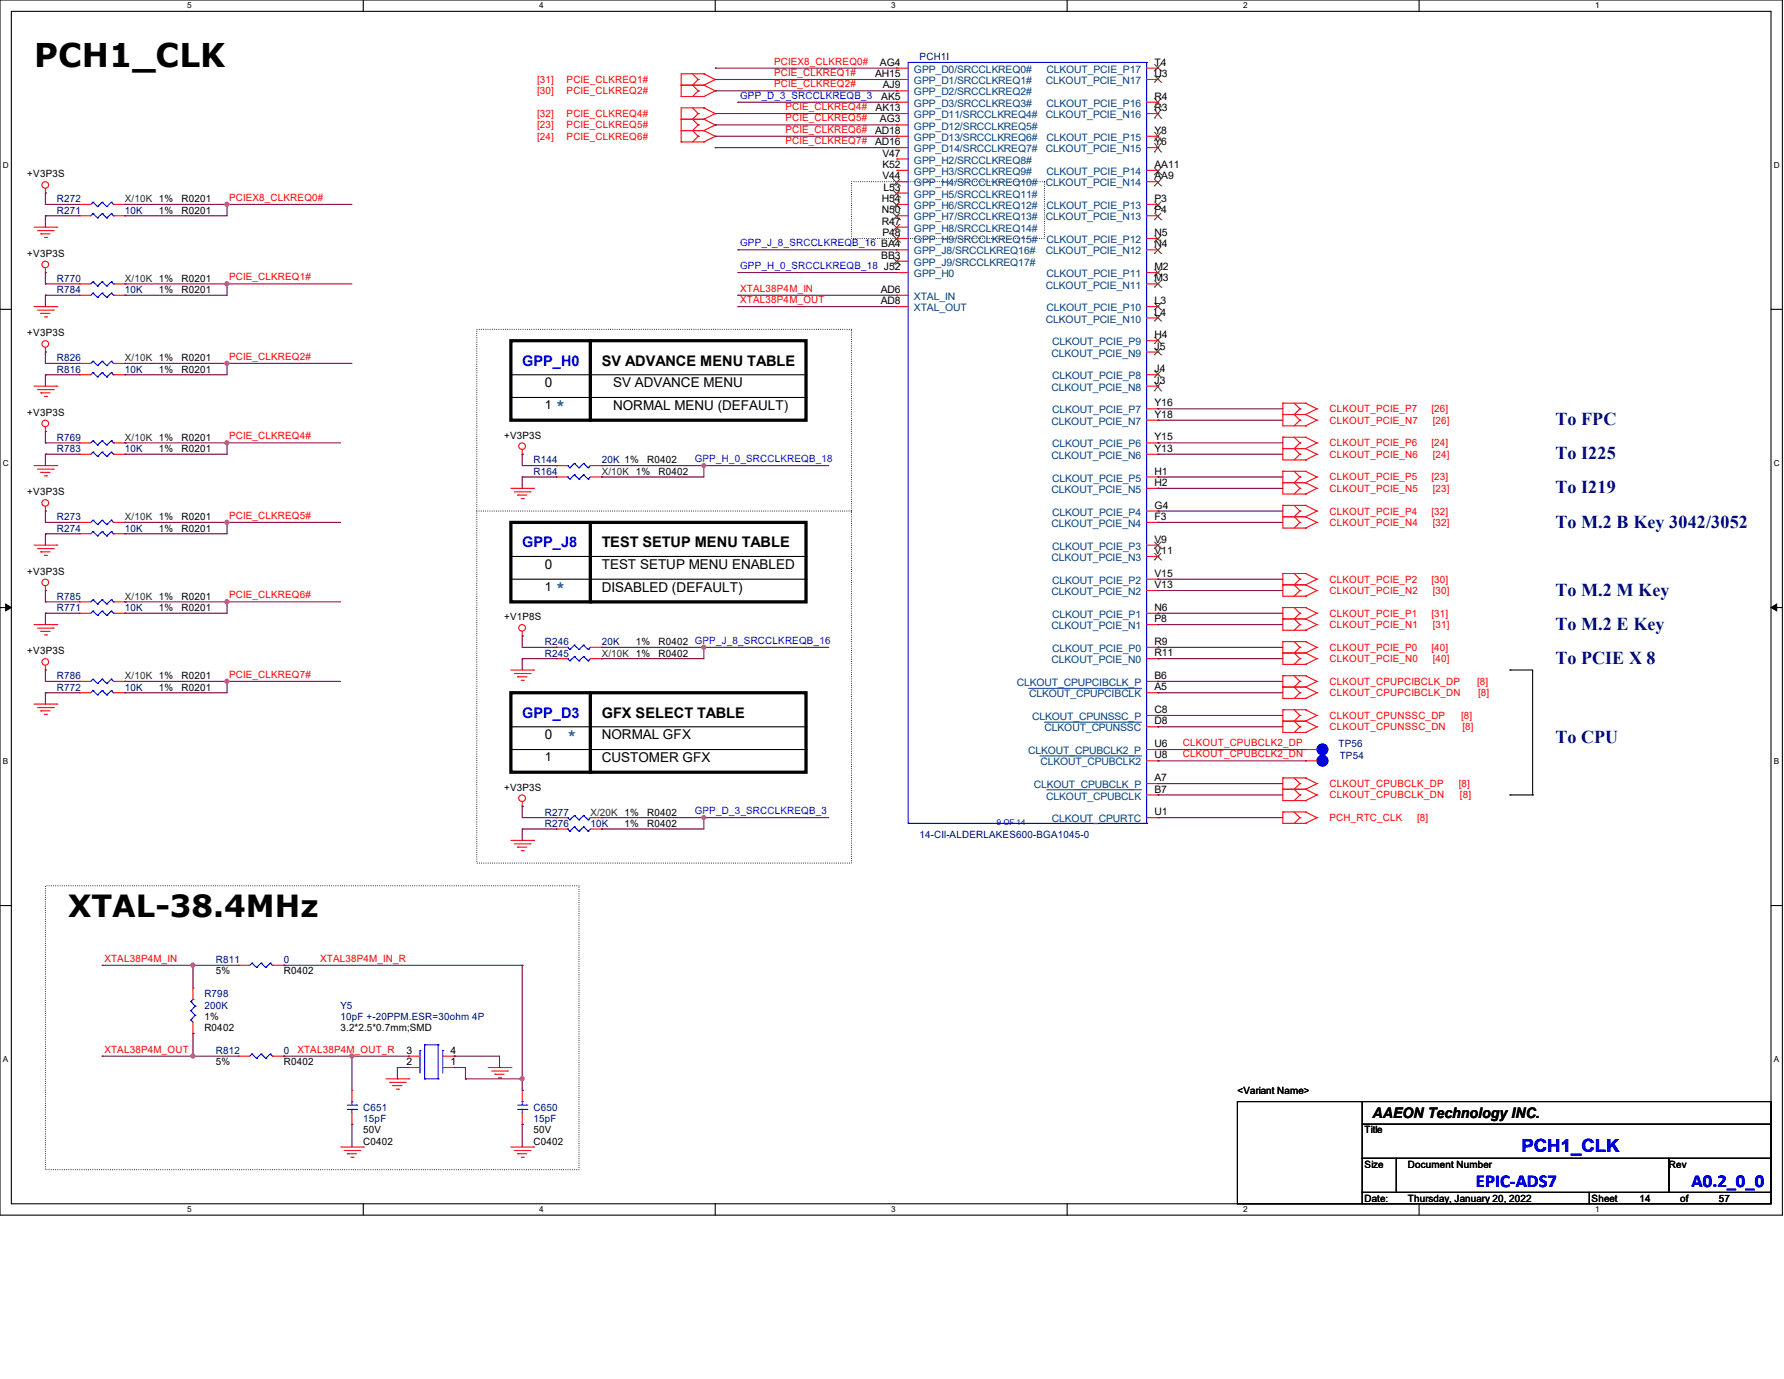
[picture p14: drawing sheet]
<svg xmlns="http://www.w3.org/2000/svg" width="279mm" height="216mm" viewBox="0 0 279 216" stroke-linecap="round" stroke-linejoin="round" font-family="sans-serif">
<defs><g id="words">
<text font-size="5.1" x="5.3" y="10.5">PCH1_CLK</text>
<text font-size="4.8" x="10.7" y="143.5">XTAL-38.4MHz</text>
<g font-size="2.8" fill="#000080">
<text x="243.6" y="71.9">To I225</text>
<text x="243.6" y="66.6">To FPC</text>
<text x="243.6" y="77.3">To I219</text>
<text x="243.6" y="82.6">To M.2 B Key 3042/3052</text>
<text x="243.6" y="93.3">To M.2 M Key</text>
<text x="243.6" y="98.6">To M.2 E Key</text>
<text x="243.6" y="103.9">To PCIE X 8</text>
<text x="243.6" y="116.4">To CPU</text>
</g>
<g font-size="2.8" fill="#00f">
<text x="231.2" y="185.8">EPIC-ADS7</text>
<text x="238.3" y="180.4">PCH1_CLK</text>
<text x="264.9" y="185.8">A0.2_0_0</text>
</g>
<g font-size="2.3" fill="#00f">
<text x="81.8" y="57.2">GPP_H0</text>
<text x="81.8" y="85.7">GPP_J8</text>
<text x="81.8" y="112.4">GPP_D3</text>
</g>
<g font-size="2.3">
<text x="94.2" y="57.2">SV ADVANCE MENU TABLE</text>
<text x="94.2" y="85.7">TEST SETUP MENU TABLE</text>
<text x="94.2" y="112.4">GFX SELECT TABLE</text>
<text x="215" y="175.1">AAEON Technology INC.</text>
</g>
<g font-size="2.3" fill="#0080c0">
<text x="87.1" y="64.1">*</text>
<text x="87.1" y="92.5">*</text>
<text x="88.9" y="115.7">*</text>
</g>
<g font-size="2.1">
<text x="85.4" y="60.6">0</text>
<text x="96" y="60.6">SV ADVANCE MENU</text>
<text x="96" y="64.2">NORMAL MENU (DEFAULT)</text>
<text x="85.4" y="89.1">0</text>
<text x="94.2" y="89.1">TEST SETUP MENU ENABLED</text>
<text x="94.2" y="92.6">DISABLED (DEFAULT)</text>
<text x="85.4" y="115.7">0</text>
<text x="94.2" y="115.7">NORMAL GFX</text>
<text x="94.2" y="119.3">CUSTOMER GFX</text>
</g>
<g font-size="1.9">
<text x="85.3" y="64">1</text>
<text x="85.3" y="92.5">1</text>
<text x="85.3" y="119.1">1</text>
</g>
<g font-size="1.6" fill="#f00">
<text x="121.3" y="11.9">PCIE_CLKREQ1#</text>
<text x="121.3" y="10.1">PCIEX8_CLKREQ0#</text>
<text x="84.1" y="13">[31]</text>
<text x="84.1" y="14.8">[30]</text>
<text x="88.7" y="13">PCIE_CLKREQ1#</text>
<text x="88.7" y="14.8">PCIE_CLKREQ2#</text>
<text x="121.3" y="13.7">PCIE_CLKREQ2#</text>
<text x="123" y="17.2">PCIE_CLKREQ4#</text>
<text x="84.1" y="21.9">[24]</text>
<text x="84.1" y="18.3">[32]</text>
<text x="84.1" y="20.1">[23]</text>
<text x="88.7" y="21.9">PCIE_CLKREQ6#</text>
<text x="88.7" y="18.3">PCIE_CLKREQ4#</text>
<text x="88.7" y="20.1">PCIE_CLKREQ5#</text>
<text x="123" y="20.8">PCIE_CLKREQ6#</text>
<text x="123" y="22.6">PCIE_CLKREQ7#</text>
<text x="123" y="19">PCIE_CLKREQ5#</text>
<text x="35.9" y="31.5">PCIEX8_CLKREQ0#</text>
<text x="35.9" y="43.9">PCIE_CLKREQ1#</text>
<text x="115.9" y="45.7">XTAL38P4M_IN</text>
<text x="115.9" y="47.5">XTAL38P4M_OUT</text>
<text x="35.9" y="56.3">PCIE_CLKREQ2#</text>
<text x="208.2" y="64.6">CLKOUT_PCIE_P7</text>
<text x="224.2" y="64.6">[26]</text>
<text x="35.9" y="68.8">PCIE_CLKREQ4#</text>
<text x="208.2" y="71.7">CLKOUT_PCIE_N6</text>
<text x="208.2" y="69.9">CLKOUT_PCIE_P6</text>
<text x="208.2" y="66.3">CLKOUT_PCIE_N7</text>
<text x="224.2" y="69.9">[24]</text>
<text x="224.4" y="71.7">[24]</text>
<text x="224.4" y="66.3">[26]</text>
<text x="208.2" y="77">CLKOUT_PCIE_N5</text>
<text x="208.2" y="75.2">CLKOUT_PCIE_P5</text>
<text x="224.2" y="75.2">[23]</text>
<text x="224.4" y="77">[23]</text>
<text x="35.9" y="81.2">PCIE_CLKREQ5#</text>
<text x="208.2" y="82.3">CLKOUT_PCIE_N4</text>
<text x="208.2" y="80.6">CLKOUT_PCIE_P4</text>
<text x="224.2" y="80.6">[32]</text>
<text x="224.4" y="82.3">[32]</text>
<text x="35.9" y="93.7">PCIE_CLKREQ6#</text>
<text x="208.2" y="93">CLKOUT_PCIE_N2</text>
<text x="208.2" y="91.2">CLKOUT_PCIE_P2</text>
<text x="224.2" y="91.2">[30]</text>
<text x="224.4" y="93">[30]</text>
<text x="208.2" y="98.3">CLKOUT_PCIE_N1</text>
<text x="208.2" y="96.6">CLKOUT_PCIE_P1</text>
<text x="208.2" y="101.9">CLKOUT_PCIE_P0</text>
<text x="224.2" y="96.6">[31]</text>
<text x="224.2" y="101.9">[40]</text>
<text x="224.4" y="98.3">[31]</text>
<text x="35.9" y="106.1">PCIE_CLKREQ7#</text>
<text x="208.2" y="107.2">CLKOUT_CPUPCIBCLK_DP</text>
<text x="208.2" y="103.7">CLKOUT_PCIE_N0</text>
<text x="224.4" y="103.7">[40]</text>
<text x="231.3" y="107.2">[8]</text>
<text x="208.2" y="109">CLKOUT_CPUPCIBCLK_DN</text>
<text x="208.2" y="112.6">CLKOUT_CPUNSSC_DP</text>
<text x="228.8" y="112.6">[8]</text>
<text x="231.5" y="109">[8]</text>
<text x="185.3" y="118.6">CLKOUT_CPUBCLK2_DN</text>
<text x="185.3" y="116.8">CLKOUT_CPUBCLK2_DP</text>
<text x="208.2" y="114.3">CLKOUT_CPUNSSC_DN</text>
<text x="229" y="114.3">[8]</text>
<text x="208.2" y="125">CLKOUT_CPUBCLK_DN</text>
<text x="208.2" y="123.2">CLKOUT_CPUBCLK_DP</text>
<text x="228.5" y="123.2">[8]</text>
<text x="228.7" y="125">[8]</text>
<text x="208.2" y="128.6">PCH_RTC_CLK</text>
<text x="221.9" y="128.6">[8]</text>
<text x="16.3" y="150.6">XTAL38P4M_IN</text>
<text x="50.1" y="150.6">XTAL38P4M_IN_R</text>
<text x="16.3" y="164.8">XTAL38P4M_OUT</text>
<text x="46.6" y="164.8">XTAL38P4M_OUT_R</text>
</g>
<g font-size="1.6">
<text x="137.8" y="10.3">AG4</text>
<text x="180.8" y="10.3">T4</text>
<text x="137" y="12.1">AH15</text>
<text x="137.1" y="17.4">AK13</text>
<text x="138" y="15.6">AK5</text>
<text x="138.3" y="13.8">AJ9</text>
<text x="180.8" y="17.4">R3</text>
<text x="180.8" y="15.6">R4</text>
<text x="180.8" y="12.1">U3</text>
<text x="137" y="22.7">AD16</text>
<text x="137" y="21">AD18</text>
<text x="137.8" y="19.2">AG3</text>
<text x="180.8" y="22.7">Y6</text>
<text x="180.8" y="21">Y8</text>
<text x="4.3" y="27.8">+V3P3S</text>
<text x="138.2" y="26.3">K52</text>
<text x="138.2" y="28.1">V44</text>
<text x="138.2" y="24.5">V47</text>
<text x="138.4" y="29.8">L53</text>
<text x="180.8" y="26.3">AA11</text>
<text x="180.8" y="28.1">AA9</text>
<text x="24.9" y="33.4">1%</text>
<text x="28.4" y="33.4">R0201</text>
<text x="28.4" y="31.7">R0201</text>
<text x="138.1" y="31.6">H54</text>
<text x="138.1" y="33.4">N50</text>
<text x="138.1" y="35.2">R47</text>
<text x="180.8" y="31.6">P3</text>
<text x="180.8" y="33.4">P4</text>
<text x="4.3" y="40.2">+V3P3S</text>
<text x="138" y="40.5">BB3</text>
<text x="138.2" y="37">P48</text>
<text x="180.8" y="38.7">N4</text>
<text x="180.8" y="37">N5</text>
<text x="24.9" y="45.9">1%</text>
<text x="28.4" y="44.1">R0201</text>
<text x="28.4" y="45.9">R0201</text>
<text x="137.9" y="45.8">AD6</text>
<text x="137.9" y="47.6">AD8</text>
<text x="180.8" y="47.6">L3</text>
<text x="180.8" y="42.3">M2</text>
<text x="180.8" y="44.1">M3</text>
<text x="4.3" y="52.7">+V3P3S</text>
<text x="180.8" y="53">H4</text>
<text x="180.8" y="49.4">L4</text>
<text x="24.9" y="58.3">1%</text>
<text x="28.4" y="58.3">R0201</text>
<text x="28.4" y="56.6">R0201</text>
<text x="180.8" y="58.3">J4</text>
<text x="180.8" y="54.7">J5</text>
<text x="4.3" y="65.1">+V3P3S</text>
<text x="180.8" y="60.1">J3</text>
<text x="180.8" y="63.6">Y16</text>
<text x="180.8" y="65.4">Y18</text>
<text x="24.9" y="70.8">1%</text>
<text x="28.4" y="70.8">R0201</text>
<text x="28.4" y="69">R0201</text>
<text x="79" y="68.7">+V3P3S</text>
<text x="180.8" y="70.7">Y13</text>
<text x="180.8" y="69">Y15</text>
<text x="4.3" y="77.6">+V3P3S</text>
<text x="101.4" y="72.6">R0402</text>
<text x="103.1" y="74.3">R0402</text>
<text x="180.8" y="74.3">H1</text>
<text x="180.8" y="76.1">H2</text>
<text x="24.9" y="83.2">1%</text>
<text x="28.4" y="83.2">R0201</text>
<text x="28.4" y="81.4">R0201</text>
<text x="180.8" y="81.4">F3</text>
<text x="180.8" y="79.6">G4</text>
<text x="180.8" y="86.7">V11</text>
<text x="180.8" y="85">V9</text>
<text x="4.3" y="90">+V3P3S</text>
<text x="24.9" y="95.7">1%</text>
<text x="28.4" y="95.7">R0201</text>
<text x="28.4" y="93.9">R0201</text>
<text x="180.8" y="95.6">N6</text>
<text x="180.8" y="92.1">V13</text>
<text x="180.8" y="90.3">V15</text>
<text x="79" y="97.1">+V1P8S</text>
<text x="99.6" y="101">1%</text>
<text x="103.1" y="101">R0402 GPP_J_8_SRCCLKREQB_16</text>
<text x="180.8" y="97.4">P8</text>
<text x="180.8" y="101">R9</text>
<text x="4.3" y="102.4">+V3P3S</text>
<text x="28.4" y="106.3">R0201</text>
<text x="103.1" y="102.8">R0402</text>
<text x="180.8" y="106.3">B6</text>
<text x="180.8" y="102.7">R11</text>
<text x="24.9" y="108.1">1%</text>
<text x="28.4" y="108.1">R0201</text>
<text x="180.8" y="108.1">A5</text>
<text x="180.8" y="111.6">C8</text>
<text x="180.8" y="113.4">D8</text>
<text x="180.8" y="117">U6</text>
<text x="180.8" y="118.7">U8</text>
<text x="79" y="123.8">+V3P3S</text>
<text x="180.8" y="122.3">A7</text>
<text x="180.8" y="124.1">B7</text>
<text x="97.8" y="129.5">1%</text>
<text x="101.4" y="129.5">R0402</text>
<text x="101.4" y="127.7">R0402</text>
<text x="180.8" y="127.6">U1</text>
<text x="33.8" y="152.6">5%</text>
<text x="44.5" y="152.6">R0402</text>
<text x="32" y="159.7">1%</text>
<text x="32" y="161.5">R0402</text>
<text x="53.3" y="161.5">3.2*2.5*0.7mm;SMD</text>
<text x="33.8" y="166.8">5%</text>
<text x="44.5" y="166.8">R0402</text>
<text x="63.7" y="165">3</text>
<text x="63.7" y="166.8">2</text>
<text x="70.6" y="166.8">1</text>
<text x="70.6" y="165">4</text>
<text x="193.8" y="171.2">&lt;Variant Name&gt;</text>
<text x="56.9" y="177.5">50V</text>
<text x="56.9" y="179.2">C0402</text>
<text x="83.6" y="177.5">50V</text>
<text x="83.6" y="179.2">C0402</text>
<text x="213.7" y="177.5">Title</text>
<text x="213.7" y="182.8">Size</text>
<text x="220.5" y="182.8">Document Number</text>
<text x="261.4" y="182.8">Rev</text>
<text x="213.7" y="188.1">Date:</text>
<text x="220.5" y="188.1">Thursday, January 20, 2022</text>
<text x="249.3" y="188.1">Sheet</text>
<text x="256.8" y="188.1">14</text>
<text x="263.2" y="188.1">of</text>
<text x="269.2" y="188.1">57</text>
</g>
<g font-size="1.6" fill="#004080">
<text x="143.1" y="11.4">GPP_D0/SRCCLKREQ0#</text>
<text x="163.9" y="11.4">CLKOUT_PCIE_P17</text>
<text x="143.1" y="13.2">GPP_D1/SRCCLKREQ1#</text>
<text x="143.1" y="14.9">GPP_D2/SRCCLKREQ2#</text>
<text x="143.1" y="16.7">GPP_D3/SRCCLKREQ3#</text>
<text x="163.8" y="13.2">CLKOUT_PCIE_N17</text>
<text x="163.9" y="16.7">CLKOUT_PCIE_P16</text>
<text x="143.1" y="23.8">GPP_D14/SRCCLKREQ7#</text>
<text x="143.1" y="22.1">GPP_D13/SRCCLKREQ6#</text>
<text x="143.1" y="20.3">GPP_D12/SRCCLKREQ5#</text>
<text x="143.1" y="18.5">GPP_D11/SRCCLKREQ4#</text>
<text x="163.8" y="18.5">CLKOUT_PCIE_N16</text>
<text x="163.8" y="23.8">CLKOUT_PCIE_N15</text>
<text x="163.9" y="22.1">CLKOUT_PCIE_P15</text>
<text x="143.1" y="27.4">GPP_H3/SRCCLKREQ9#</text>
<text x="143.1" y="29.2">GPP_H4/SRCCLKREQ10#</text>
<text x="143.1" y="25.6">GPP_H2/SRCCLKREQ8#</text>
<text x="163.8" y="29.2">CLKOUT_PCIE_N14</text>
<text x="163.9" y="27.4">CLKOUT_PCIE_P14</text>
<text x="143.1" y="32.7">GPP_H6/SRCCLKREQ12#</text>
<text x="143.1" y="30.9">GPP_H5/SRCCLKREQ11#</text>
<text x="143.1" y="34.5">GPP_H7/SRCCLKREQ13#</text>
<text x="163.8" y="34.5">CLKOUT_PCIE_N13</text>
<text x="163.9" y="32.7">CLKOUT_PCIE_P13</text>
<text x="143.1" y="39.8">GPP_J8/SRCCLKREQ16#</text>
<text x="143.1" y="41.6">GPP_J9/SRCCLKREQ17#</text>
<text x="143.1" y="38.1">GPP_H9/SRCCLKREQ15#</text>
<text x="143.1" y="36.3">GPP_H8/SRCCLKREQ14#</text>
<text x="163.8" y="39.8">CLKOUT_PCIE_N12</text>
<text x="163.9" y="38.1">CLKOUT_PCIE_P12</text>
<text x="143.1" y="46.9">XTAL_IN</text>
<text x="143.1" y="43.4">GPP_H0</text>
<text x="163.8" y="45.2">CLKOUT_PCIE_N11</text>
<text x="163.9" y="43.4">CLKOUT_PCIE_P11</text>
<text x="143.1" y="48.7">XTAL_OUT</text>
<text x="163.8" y="50.5">CLKOUT_PCIE_N10</text>
<text x="163.9" y="48.7">CLKOUT_PCIE_P10</text>
<text x="164.7" y="55.8">CLKOUT_PCIE_N9</text>
<text x="164.8" y="54.1">CLKOUT_PCIE_P9</text>
<text x="164.8" y="59.4">CLKOUT_PCIE_P8</text>
<text x="164.7" y="61.2">CLKOUT_PCIE_N8</text>
<text x="164.8" y="64.7">CLKOUT_PCIE_P7</text>
<text x="164.7" y="71.8">CLKOUT_PCIE_N6</text>
<text x="164.7" y="66.5">CLKOUT_PCIE_N7</text>
<text x="164.8" y="70.1">CLKOUT_PCIE_P6</text>
<text x="164.7" y="77.2">CLKOUT_PCIE_N5</text>
<text x="164.8" y="75.4">CLKOUT_PCIE_P5</text>
<text x="164.7" y="82.5">CLKOUT_PCIE_N4</text>
<text x="164.8" y="80.7">CLKOUT_PCIE_P4</text>
<text x="164.7" y="87.8">CLKOUT_PCIE_N3</text>
<text x="164.8" y="86.1">CLKOUT_PCIE_P3</text>
<text x="164.7" y="93.2">CLKOUT_PCIE_N2</text>
<text x="164.8" y="91.4">CLKOUT_PCIE_P2</text>
<text x="164.7" y="98.5">CLKOUT_PCIE_N1</text>
<text x="164.8" y="96.7">CLKOUT_PCIE_P1</text>
<text x="159.2" y="107.4">CLKOUT_CPUPCIBCLK_P</text>
<text x="164.7" y="103.8">CLKOUT_PCIE_N0</text>
<text x="164.8" y="102.1">CLKOUT_PCIE_P0</text>
<text x="161.2" y="109.2">CLKOUT_CPUPCIBCLK</text>
<text x="161.6" y="112.7">CLKOUT_CPUNSSC_P</text>
<text x="161" y="118.1">CLKOUT_CPUBCLK2_P</text>
<text x="163" y="119.8">CLKOUT_CPUBCLK2</text>
<text x="163.6" y="114.5">CLKOUT_CPUNSSC</text>
<text x="161.9" y="123.4">CLKOUT_CPUBCLK_P</text>
<text x="163.8" y="125.2">CLKOUT_CPUBCLK</text>
<text x="164.7" y="128.7">CLKOUT_CPURTC</text>
</g>
<g font-size="1.6" fill="#000080">
<text x="144" y="9.4">PCH1I</text>
<text x="8.9" y="33.4">R271</text>
<text x="8.9" y="31.7">R272</text>
<text x="19.6" y="33.4">10K</text>
<text x="8.9" y="44.1">R770</text>
<text x="8.9" y="45.9">R784</text>
<text x="19.6" y="45.9">10K</text>
<text x="8.9" y="58.3">R816</text>
<text x="8.9" y="56.6">R826</text>
<text x="19.6" y="58.3">10K</text>
<text x="8.9" y="70.8">R783</text>
<text x="8.9" y="69">R769</text>
<text x="19.6" y="70.8">10K</text>
<text x="83.6" y="74.3">R164</text>
<text x="83.6" y="72.6">R144</text>
<text x="94.2" y="72.6">20K 1%</text>
<text x="8.9" y="83.2">R274</text>
<text x="8.9" y="81.4">R273</text>
<text x="19.6" y="83.2">10K</text>
<text x="8.9" y="95.7">R771</text>
<text x="8.9" y="93.9">R785</text>
<text x="19.6" y="95.7">10K</text>
<text x="85.3" y="101">R246</text>
<text x="94.2" y="101">20K</text>
<text x="8.9" y="106.3">R786</text>
<text x="85.3" y="102.8">R245</text>
<text x="8.9" y="108.1">R772</text>
<text x="19.6" y="108.1">10K</text>
<text x="209.6" y="117">TP56</text>
<text x="209.8" y="118.8">TP54</text>
<text x="85.3" y="129.5">R276</text>
<text x="85.3" y="127.7">R277</text>
<text x="92.5" y="129.5">10K</text>
<text x="144" y="131.2">14-CII-ALDERLAKES600-BGA1045-0</text>
<text x="33.8" y="150.8">R811</text>
<text x="44.5" y="150.8">0</text>
<text x="32" y="156.1">R798</text>
<text x="32" y="157.9">200K</text>
<text x="53.3" y="157.9">Y5</text>
<text x="53.3" y="159.7">10pF +-20PPM.ESR=30ohm 4P</text>
<text x="33.8" y="165">R812</text>
<text x="44.5" y="165">0</text>
<text x="56.9" y="173.9">C651</text>
<text x="83.6" y="173.9">C650</text>
<text x="56.9" y="175.7">15pF</text>
<text x="83.6" y="175.7">15pF</text>
</g>
<g font-size="1.6" fill="#00f">
<text x="115.9" y="15.5">GPP_D_3_SRCCLKREQB_3</text>
<text x="115.9" y="38.6">GPP_J_8_SRCCLKREQB_16 BA4</text>
<text x="115.9" y="42.1">GPP_H_0_SRCCLKREQB_18 J52</text>
<text x="108.8" y="72.3">GPP_H_0_SRCCLKREQB_18</text>
<text x="108.8" y="127.5">GPP_D_3_SRCCLKREQB_3</text>
</g>
<g font-size="1.6" fill="#008000">
<text x="19.6" y="31.7">X/10K 1%</text>
<text x="19.6" y="44.1">X/10K 1%</text>
<text x="19.6" y="56.6">X/10K 1%</text>
<text x="19.6" y="69">X/10K 1%</text>
<text x="94.2" y="74.3">X/10K 1%</text>
<text x="19.6" y="81.4">X/10K 1%</text>
<text x="19.6" y="93.9">X/10K 1%</text>
<text x="19.6" y="106.3">X/10K 1%</text>
<text x="94.2" y="102.8">X/10K 1%</text>
<text x="92.5" y="127.7">X/20K 1%</text>
</g>
<g font-size="1.3">
<text x="29.3" y="1.3">5</text>
<text x="84.5" y="1.3">4</text>
<text x="139.6" y="1.3">3</text>
<text x="194.7" y="1.3">2</text>
<text x="249.8" y="1.3">1</text>
<text x=".5" y="26.2">D</text>
<text x="277.8" y="26.2">D</text>
<text x=".5" y="72.9">C</text>
<text x="277.8" y="72.9">C</text>
<text x=".5" y="119.6">B</text>
<text x="277.8" y="119.6">B</text>
<text x=".5" y="166.2">A</text>
<text x="277.8" y="166.2">A</text>
<text x="29.3" y="189.8">5</text>
<text x="84.5" y="189.8">4</text>
<text x="139.6" y="189.8">3</text>
<text x="194.7" y="189.8">2</text>
<text x="249.8" y="189.8">1</text>
</g>
<text font-size="1.3" fill="#00f" x="156.1" y="129.1">9 OF 14</text>
</g></defs>
<path d="M0 0h279.1v190.2h-279.1zM1.8 1.8h275.6v186.7h-275.6z" fill="none" stroke="#000" stroke-width=".17"/>
<g fill="#fff">
<path d="M29.3 .2h.7v1.4h-.7z"/>
<path d="M29.3 188.6h.7v1.4h-.7z"/>
</g>
<path d="M56.9 0v1.8M56.9 188.5v1.7" fill="none" stroke="#000" stroke-width=".17"/>
<g fill="#fff">
<path d="M84.5 .2h.6v1.4h-.6z"/>
<path d="M84.5 188.6h.6v1.4h-.6z"/>
</g>
<path d="M112 0v1.8M112 188.5v1.7" fill="none" stroke="#000" stroke-width=".17"/>
<g fill="#fff">
<path d="M139.6 .2h.7v1.4h-.7z"/>
<path d="M139.6 188.6h.7v1.4h-.7z"/>
</g>
<path d="M167.1 0v1.8M167.1 188.5v1.7" fill="none" stroke="#000" stroke-width=".17"/>
<g fill="#fff">
<path d="M194.7 .2h.7v1.4h-.7z"/>
<path d="M194.7 188.6h.7v1.4h-.7z"/>
</g>
<path d="M222.2 0v1.8M222.2 188.5v1.7" fill="none" stroke="#000" stroke-width=".17"/>
<g fill="#fff">
<path d="M249.8 .2h.7v1.4h-.7z"/>
<path d="M249.8 188.6h.7v1.4h-.7z"/>
<path d="M.5 25.1h.9v1.4h-.9z"/>
<path d="M277.8 25.1h.9v1.4h-.9z"/>
<path d="M.5 71.8h.9v1.4h-.9z"/>
<path d="M277.8 71.8h.9v1.4h-.9z"/>
</g>
<path d="M0 48.4h1.8M277.4 48.4h1.7" fill="none" stroke="#000" stroke-width=".17"/>
<g fill="#fff">
<path d="M.5 118.4h.8v1.4h-.8z"/>
<path d="M277.8 118.4h.8v1.4h-.8z"/>
</g>
<path d="M0 95.1h1.8M277.4 95.1h1.7" fill="none" stroke="#000" stroke-width=".17"/>
<path d="M.9 94.6l.9 .5-.9 .5zM277.4 95.1l.9-.5v1z" fill="#000" stroke="#000" stroke-width=".16"/>
<g fill="#fff">
<path d="M.5 165.1h.8v1.4h-.8z"/>
<path d="M277.8 165.1h.8v1.4h-.8z"/>
</g>
<g fill="none" stroke="#000" stroke-width=".17">
<path d="M80 58.7h46.2M126.2 58.7h.1M80 62.2h46.2M126.2 62.2h.1M80 87.1h46.2M80 90.7h46.2M126.2 87.1h.1M126.2 90.7h.1M80 113.8h46.2M80 117.3h46.2M126.2 113.8h.1M126.2 117.3h.1"/>
<path d="M236.5 104.9h.1M236.5 104.9h3.5v19.6M236.5 124.5h.1M236.5 124.5h3.5M240 124.5h.1M0 141.8h1.8M277.4 141.8h1.7M193.8 172.5h19.6v16h-19.6zM213.4 172.5h64v3.5h-64zM213.4 176h64v5.4h-64zM213.4 181.4h5.3v5.3h-5.3zM213.4 186.7h35.5v1.8h-35.5z"/>
<path d="M218.7 181.4h42.7v5.3h-42.7zM248.9 186.7h28.5v1.8h-28.5zM261.4 181.4h16v5.3h-16z"/>
</g>
<path d="M133.3 28.4h30.3v8.9h-30.3zM74.7 51.6h58.6v83.5h-58.6zM74.7 80h58.6M133.3 80h.1M7.1 138.7h83.6v44.4h-83.6z" fill="none" stroke="#000" stroke-width=".17" stroke-dasharray="0 .3"/>
<path d="M80 53.3h46.2v12.5h-46.2zM92.5 53.3v12.5M80 81.8h46.2v12.4h-46.2zM92.5 81.8v12.4M80 108.5h46.2v12.4h-46.2zM92.5 108.5v12.4" fill="none" stroke="#000" stroke-width=".51"/>
<g fill="#000">
<circle cx="92.5" cy="65.8" r=".25"/>
<circle cx="92.5" cy="94.2" r=".25"/>
<circle cx="92.5" cy="120.9" r=".25"/>
</g>
<g fill="none" stroke="#f00" stroke-width=".17">
<path d="M106.7 18.7h.1M106.7 13.3h.1M106.7 15.1h.1M106.7 18.7h3.5M106.7 13.3h3.5M106.7 15.1h3.5M108.5 16.9l.8 .9M108.5 11.6l.8 .8M109.3 17.8h.1M109.3 12.4h.1M109.3 14.2h.1M109.3 19.6h.1"/>
<path d="M109.3 19.6l-.8 .8 .8 .9M109.3 17.8l-.8 .9 .8 .9M109.3 12.4l-.8 .9 .8 .9M109.3 14.2l-.8 .9M110.2 16.9h.1M110.2 18.7h.1M110.2 11.6h.1M110.2 13.3h.1M110.2 15.1h.1M110.2 11.6h-3.5v3.5M110.2 16.9h-3.5v5.3M110.2 16.9l1.8 .9"/>
<path d="M110.2 11.6l1.8 .8M110.2 13.3l1.8 .9M110.2 18.7l1.8 .9M112 17.8h.1M112 12.4h.1M112 14.2h.1M112 19.6h.1M112 17.8l-1.8 .9M112 12.4l-1.8 .9M112 14.2l-1.8 .9M112 19.6l-1.8 .8M140.5 19.6h.1"/>
<path d="M140.5 10.7h.1M140.5 12.4h.1M140.5 14.2h.1M140.5 17.8h.1M140.5 16h.1M140.5 19.6h1.7M140.5 10.7h1.7M140.5 12.4h1.7M140.5 14.2h1.7M140.5 17.8h1.7M140.5 16h1.7M179.6 10.7h1.8"/>
<path d="M179.6 12.4h1.8M179.6 17.8h1.8M179.6 16h1.8M181.4 17.8h.1M181.4 16h.1M181.4 10.7h.1M181.4 12.4h.1M5.3 35.6h3.6M5.9 36.1h2.4M6.4 36.6h.1M6.4 36.6h1.4M6.9 37.2h.4"/>
<path d="M7.1 30.2h.1M7.1 29.5v.7M7.3 37.2h.1M8.3 36.1h.1M8.9 35.6h.1M12.4 33.8h.1M12.4 32h.1M12.4 32h1.8M12.4 33.8h1.8M17.8 32h1.8M17.8 33.8h1.8M19.6 33.8h.1"/>
<path d="M19.6 32h.1M106.7 22.2h.1M106.7 20.4h.1M106.7 20.4h3.5M106.7 22.2h3.5M109.3 21.3h.1M109.3 21.3l-.8 .9M110.2 20.4h.1M110.2 22.2h.1M110.2 20.4l1.8 .9M112 21.3h.1M112 21.3l-1.8 .9"/>
<path d="M140.5 23.1h.1M140.5 21.3h.1M140.5 39.1h.1M140.5 32h.1M140.5 26.7h.1M140.5 30.2h.1M140.5 33.8h.1M140.5 37.3h.1M140.5 35.6h.1M140.5 28.4h.1M140.5 24.9h.1M140.5 35.6h1.7"/>
<path d="M140.5 26.7h1.7M140.5 28.4h1.7M140.5 23.1h1.7M140.5 21.3h1.7M140.5 39.1h1.7M140.5 32h1.7M140.5 30.2h1.7M140.5 37.3h1.7M140.5 33.8h1.7M140.5 24.9h1.7M179.6 26.7h1.8M179.6 28.4h1.8"/>
<path d="M179.6 23.1h1.8M179.6 21.3h1.8M179.6 39.1h1.8M179.6 32h1.8M179.6 37.3h1.8M179.6 33.8h1.8M181.4 26.7h.1M181.4 28.4h.1M181.4 39.1h.1M181.4 37.3h.1M181.4 32h.1M181.4 33.8h.1"/>
<path d="M181.4 23.1h.1M181.4 21.3h.1M5.3 48h3.6M5.9 48.6h2.4M6.4 49.1h.1M6.4 49.1h1.4M6.9 49.6h.4M7.1 55.1h.1M7.1 42.7h.1M7.1 42v.7M7.1 54.4v.7M7.3 49.6h.1"/>
<path d="M8.3 48.6h.1M8.9 48h.1M12.4 44.4h.1M12.4 58.7h.1M12.4 56.9h.1M12.4 46.2h.1M12.4 46.2h1.8M12.4 58.7h1.8M12.4 44.4h1.8M12.4 56.9h1.8M17.8 46.2h1.8M17.8 58.7h1.8"/>
<path d="M17.8 44.4h1.8M17.8 56.9h1.8M19.6 44.4h.1M19.6 58.7h.1M19.6 56.9h.1M19.6 46.2h.1M140.5 46.2h.1M140.5 48h.1M140.5 40.9h.1M140.5 42.7h.1M140.5 48h1.7M140.5 46.2h1.7"/>
<path d="M140.5 40.9h1.7M140.5 42.7h1.7M179.6 48h1.8M179.6 53.3h1.8M179.6 58.7h1.8M179.6 55.1h1.8M179.6 42.7h1.8M179.6 49.8h1.8M179.6 44.4h1.8M181.4 53.3h.1M181.4 58.7h.1M181.4 55.1h.1"/>
<path d="M181.4 48h.1M181.4 49.8h.1M181.4 42.7h.1M181.4 44.4h.1M5.3 72.9h3.6M5.3 60.5h3.6M5.9 73.4h2.4M5.9 61h2.4M6.4 74h.1M6.4 61.5h.1M6.4 74h1.4M6.4 61.5h1.4"/>
<path d="M6.9 74.5h.4M6.9 62.1h.4M7.1 67.6h.1M7.1 66.8v.8M7.1 79.3v.7M7.3 74.5h.1M7.3 62.1h.1M8.3 73.4h.1M8.3 61h.1M8.9 72.9h.1M8.9 60.5h.1M12.4 71.1h.1"/>
<path d="M12.4 69.3h.1M12.4 71.1h1.8M12.4 69.3h1.8M17.8 71.1h1.8M17.8 69.3h1.8M19.6 71.1h.1M19.6 69.3h.1M80 76.5h3.6M80.6 77h2.4M81.1 77.5h.1M81.1 77.5h1.4M81.6 78.1h.4"/>
<path d="M81.8 71.1h.1M81.8 70.4v.7M82 78.1h.1M83 77h.1M83.6 76.5h.1M87.1 74.7h.1M87.1 72.9h.1M87.1 72.9h1.8M87.1 74.7h1.8M92.5 72.9h1.7M92.5 74.7h1.7M94.2 74.7h.1"/>
<path d="M94.2 72.9h.1M179.6 76.5h1.8M179.6 60.5h1.8M179.6 71.1h1.8M179.6 74.7h1.8M179.6 69.3h1.8M179.6 64h1.8M179.6 65.8h1.8M181.4 74.7h.1M181.4 76.5h.1M181.4 60.5h.1M181.4 71.1h.1"/>
<path d="M181.4 69.3h.1M181.4 64h.1M181.4 65.8h.1M200.9 79.1h.1M200.9 75.6h.1M200.9 73.8h.1M200.9 70.2h.1M200.9 68.5h.1M200.9 63.1h.1M200.9 64.9h.1M200.9 63.1v3.6h3.6M200.9 68.5v3.5h3.6"/>
<path d="M200.9 73.8v3.5h3.6M200.9 79.1v3.6h3.6M200.9 79.1h3.6M200.9 75.6h3.6M200.9 73.8h3.6M200.9 70.2h3.6M200.9 68.5h3.6M200.9 64.9h3.6M200.9 63.1h3.6M202.7 79.1l.9 .9M202.7 73.8l.9 .9M202.7 68.5l.9 .8"/>
<path d="M202.7 63.1l.9 .9M203.6 76.5h.1M203.6 74.7h.1M203.6 71.1h.1M203.6 69.3h.1M203.6 64h.1M203.6 65.8h.1M203.6 74.7l-.9 .9 .9 .9M203.6 76.5l-.9 .8M203.6 69.3l-.9 .9 .9 .9M203.6 71.1l-.9 .9M203.6 64l-.9 .9 .9 .9"/>
<path d="M203.6 65.8l-.9 .9M204.5 79.1h.1M204.5 77.3h.1M204.5 75.6h.1M204.5 73.8h.1M204.5 72h.1M204.5 70.2h.1M204.5 68.5h.1M204.5 64.9h.1M204.5 63.1h.1M204.5 66.7h.1M204.5 79.1l1.7 .9"/>
<path d="M204.5 75.6l1.7 .9M204.5 73.8l1.7 .9M204.5 70.2l1.7 .9M204.5 68.5l1.7 .8M204.5 63.1l1.7 .9M204.5 64.9l1.7 .9M206.2 76.5h.1M206.2 74.7h.1M206.2 71.1h.1M206.2 69.3h.1M206.2 64h.1M206.2 65.8h.1"/>
<path d="M206.2 76.5l-1.7 .8M206.2 74.7l-1.7 .9M206.2 71.1l-1.7 .9M206.2 69.3l-1.7 .9M206.2 64l-1.7 .9M206.2 65.8l-1.7 .9M5.3 97.8h3.6M5.3 85.3h3.6M5.9 98.3h2.4M5.9 85.9h2.4M6.4 98.8h.1M6.4 86.4h.1"/>
<path d="M6.4 98.8h1.4M6.4 86.4h1.4M6.9 99.4h.4M6.9 87h.4M7.1 92.5h.1M7.1 80h.1M7.1 91.7v.8M7.3 99.4h.1M7.3 87h.1M8.3 98.3h.1M8.3 85.9h.1M8.9 97.8h.1"/>
<path d="M8.9 85.3h.1M12.4 83.6h.1M12.4 96h.1M12.4 94.2h.1M12.4 81.8h.1M12.4 83.6h1.8M12.4 81.8h1.8M12.4 96h1.8M12.4 94.2h1.8M17.8 83.6h1.8M17.8 81.8h1.8M17.8 96h1.8"/>
<path d="M17.8 94.2h1.8M19.6 83.6h.1M19.6 96h.1M19.6 94.2h.1M19.6 81.8h.1M81.8 99.6h.1M81.8 98.8v.8M179.6 97.8h1.8M179.6 85.3h1.8M179.6 81.8h1.8M179.6 80h1.8M179.6 96h1.8"/>
<path d="M179.6 87.1h1.8M179.6 92.5h1.8M179.6 90.7h1.8M181.4 81.8h.1M181.4 80h.1M181.4 96h.1M181.4 97.8h.1M181.4 87.1h.1M181.4 92.5h.1M181.4 90.7h.1M181.4 85.3h.1M200.9 96.9h.1"/>
<path d="M200.9 95.1h.1M200.9 91.6h.1M200.9 89.8h.1M200.9 80.9h.1M200.9 89.8v3.5h3.6M200.9 95.1v3.6h3.6M200.9 96.9h3.6M200.9 95.1h3.6M200.9 91.6h3.6M200.9 89.8h3.6M200.9 80.9h3.6M202.7 95.1l.9 .9"/>
<path d="M202.7 89.8l.9 .9M203.6 97.8h.1M203.6 96h.1M203.6 92.5h.1M203.6 90.7h.1M203.6 81.8h.1M203.6 80h.1M203.6 96l-.9 .9 .9 .9M203.6 97.8l-.9 .9M203.6 90.7l-.9 .9 .9 .9M203.6 92.5l-.9 .8M203.6 80l-.9 .9 .9 .9"/>
<path d="M203.6 81.8l-.9 .9M204.5 98.7h.1M204.5 96.9h.1M204.5 95.1h.1M204.5 93.3h.1M204.5 91.6h.1M204.5 89.8h.1M204.5 82.7h.1M204.5 80.9h.1M204.5 96.9l1.7 .9M204.5 95.1l1.7 .9M204.5 91.6l1.7 .9"/>
<path d="M204.5 89.8l1.7 .9M204.5 80.9l1.7 .9M206.2 97.8h.1M206.2 96h.1M206.2 92.5h.1M206.2 90.7h.1M206.2 81.8h.1M206.2 80h.1M206.2 97.8l-1.7 .9M206.2 96l-1.7 .9M206.2 92.5l-1.7 .8M206.2 90.7l-1.7 .9"/>
<path d="M206.2 81.8l-1.7 .9M206.2 80l-1.7 .9M5.3 110.2h3.6M5.9 110.8h2.4M6.4 111.3h.1M6.4 111.3h1.4M6.9 111.8h.4M7.1 104.9h.1M7.1 104.2v.7M7.3 111.8h.1M8.3 110.8h.1M8.9 110.2h.1"/>
<path d="M12.4 108.5h.1M12.4 106.7h.1M12.4 108.5h1.8M12.4 106.7h1.8M17.8 108.5h1.8M17.8 106.7h1.8M19.6 108.5h.1M19.6 106.7h.1M80 104.9h3.6M80.6 105.5h2.4M81.1 106h.1M81.1 106h1.4"/>
<path d="M81.6 106.5h.4M82 106.5h.1M83 105.5h.1M83.6 104.9h.1M87.1 101.3h.1M87.1 103.1h.1M87.1 101.3h1.8M87.1 103.1h1.8M92.5 101.3h1.7M92.5 103.1h1.7M94.2 101.3h.1M94.2 103.1h.1"/>
<path d="M179.6 108.5h1.8M179.6 101.3h1.8M179.6 106.7h1.8M179.6 112h1.8M179.6 113.8h1.8M179.6 103.1h1.8M179.6 117.3h1.8M179.6 119.1h1.8M181.4 108.5h.1M181.4 106.7h.1M181.4 112h.1M181.4 113.8h.1"/>
<path d="M181.4 103.1h.1M181.4 101.3h.1M181.4 117.3h.1M181.4 119.1h.1M200.9 107.6h.1M200.9 105.8h.1M200.9 112.9h.1M200.9 111.1h.1M200.9 102.2h.1M200.9 100.5h.1M200.9 105.8v3.5h3.6M200.9 107.6h3.6"/>
<path d="M200.9 100.5v3.5h3.6M200.9 111.1v3.6h3.6M200.9 105.8h3.6M200.9 112.9h3.6M200.9 111.1h3.6M200.9 102.2h3.6M200.9 100.5h3.6M202.7 105.8l.9 .9M202.7 111.1l.9 .9M202.7 100.5l.9 .8M203.6 108.5h.1M203.6 106.7h.1"/>
<path d="M203.6 113.8h.1M203.6 112h.1M203.6 103.1h.1M203.6 101.3h.1M203.6 106.7l-.9 .9 .9 .9M203.6 108.5l-.9 .8M203.6 112l-.9 .9 .9 .9M203.6 113.8l-.9 .9M203.6 101.3l-.9 .9 .9 .9M203.6 103.1l-.9 .9M204.5 109.3h.1M204.5 107.6h.1"/>
<path d="M204.5 105.8h.1M204.5 114.7h.1M204.5 112.9h.1M204.5 111.1h.1M204.5 104h.1M204.5 102.2h.1M204.5 100.5h.1M204.5 117.3h.1M204.5 119.1h.1M204.5 107.6l1.7 .9M204.5 105.8l1.7 .9M204.5 112.9l1.7 .9"/>
<path d="M204.5 111.1l1.7 .9M204.5 102.2l1.7 .9M204.5 100.5l1.7 .8M204.5 117.3h1.7M204.5 119.1h1.7M206.2 108.5h.1M206.2 106.7h.1M206.2 113.8h.1M206.2 112h.1M206.2 103.1h.1M206.2 101.3h.1M206.2 108.5l-1.7 .8"/>
<path d="M206.2 106.7l-1.7 .9M206.2 113.8l-1.7 .9M206.2 112l-1.7 .9M206.2 103.1l-1.7 .9M206.2 101.3l-1.7 .9M80 131.6h3.6M80.6 132.1h2.4M81.1 132.6h.1M81.1 132.6h1.4M81.6 133.2h.4M81.8 126.2h.1M81.8 125.5v.7"/>
<path d="M82 133.2h.1M83 132.1h.1M83.6 131.6h.1M87.1 129.8h.1M87.1 128h.1M87.1 128h1.8M87.1 129.8h1.8M92.5 128h1.7M92.5 129.8h1.7M94.2 129.8h.1M94.2 128h.1M179.6 122.7h1.8"/>
<path d="M179.6 124.5h1.8M179.6 128h1.8M181.4 122.7h.1M181.4 124.5h.1M181.4 128h.1M200.9 123.6h.1M200.9 121.8h.1M200.9 127.1h.1M200.9 121.8v3.5h3.6M200.9 127.1v1.8h3.6M200.9 123.6h3.6M200.9 121.8h3.6"/>
<path d="M200.9 127.1h3.6M202.7 121.8l.9 .9M202.7 127.1l.9 .9M203.6 124.5h.1M203.6 122.7h.1M203.6 128h.1M203.6 122.7l-.9 .9 .9 .9M203.6 124.5l-.9 .8M203.6 128l-.9 .9M204.5 125.3h.1M204.5 123.6h.1M204.5 121.8h.1"/>
<path d="M204.5 128.9h.1M204.5 127.1h.1M204.5 123.6l1.7 .9M204.5 121.8l1.7 .9M204.5 127.1l1.7 .9M206.2 124.5h.1M206.2 122.7h.1M206.2 128h.1M206.2 124.5l-1.7 .8M206.2 122.7l-1.7 .9M206.2 128l-1.7 .9M30.2 154.7h.1"/>
<path d="M30.2 154.7v1.8M37.3 151.1h.1M37.3 151.1h1.8M42.7 151.1h1.7M44.4 151.1h.1M30.2 161.8h.1M30.2 160v1.8M37.3 165.4h.1M37.3 165.4h1.8M42.7 165.4h1.7M44.4 165.4h.1M53.3 179.6h3.6"/>
<path d="M55.1 176h.1M55.1 170.7h.1M55.1 170.7v1.8M55.1 174.2v1.8M56.9 179.6h.1M60.5 168.9h3.5M61 169.5h2.5M61.5 170h.1M61.5 170h1.4M62.1 170.5h.3M62.4 170.5h.1M63.5 169.5h.1"/>
<path d="M64 168.9h.1M64 165.4h.1M64 167.1h.1M64 167.1h1.8M64 165.4h1.8M69.3 167.1h1.8M69.3 165.4h1.8M71.1 167.1h.1M71.1 165.4h.1M76.5 167.1h3.5M77 167.7h2.5M77.5 168.2h.1"/>
<path d="M77.5 168.2h1.5M78.1 168.7h.3M78.4 168.7h.1M79.5 167.7h.1M80 167.1h.1M80 179.6h3.6M81.8 176h.1M81.8 170.7h.1M81.8 170.7v1.8M81.8 174.2v1.8M83.6 179.6h.1M53.9 180.1h2.4"/>
<path d="M54.4 180.6h.1M54.4 180.6h1.4M54.9 181.2h.4M55.3 181.2h.1M56.3 180.1h.1M80.6 180.1h2.4M81.1 180.6h.1M81.1 180.6h1.4M81.6 181.2h.4M82 181.2h.1M83 180.1h.1"/>
<circle cx="7.1" cy="29" r=".52"/>
<circle cx="7.1" cy="41.4" r=".52"/>
<circle cx="7.1" cy="53.8" r=".52"/>
<circle cx="7.1" cy="66.3" r=".52"/>
<circle cx="7.1" cy="78.7" r=".52"/>
<circle cx="81.8" cy="69.8" r=".52"/>
<circle cx="7.1" cy="91.2" r=".52"/>
<circle cx="81.8" cy="98.3" r=".52"/>
<circle cx="7.1" cy="103.6" r=".52"/>
<circle cx="81.8" cy="125" r=".52"/>
</g>
<g fill="none" stroke="#00f" stroke-width=".17">
<path d="M179.6 9.8h.1M179.6 9.8h-37.4v119.1M179.6 9.8v119.1M14.6 33.4h.1M14.6 31.7h.1M14.6 33.4l-.4 .4M14.6 33.4l.7 .7M14.6 31.7l-.4 .3M14.6 31.7l.7 .6M15.3 34.1h.1M15.3 32.3h.1M16 33.4h.1"/>
<path d="M16 31.7h.1M16 33.4l-.7 .7M16 33.4l.7 .7M16 31.7l-.7 .6M16 31.7l.7 .6M16.7 34.1h.1M16.7 32.3h.1M17.4 33.4h.1M17.4 31.7h.1M17.4 33.4l-.7 .7M17.4 33.4l.4 .4M17.4 31.7l-.7 .6"/>
<path d="M17.4 31.7l.4 .3M17.8 33.8h.1M17.8 32h.1M14.6 44.1h.1M14.6 58.3h.1M14.6 56.6h.1M14.6 45.9h.1M14.6 58.3l.7 .7M14.6 44.1l-.4 .3M14.6 44.1l.7 .7M14.6 58.3l-.4 .4M14.6 56.6l-.4 .3"/>
<path d="M14.6 56.6l.7 .6M14.6 45.9l-.4 .3M14.6 45.9l.7 .7M15.3 44.8h.1M15.3 59h.1M15.3 57.2h.1M15.3 46.6h.1M16 44.1h.1M16 58.3h.1M16 56.6h.1M16 45.9h.1M16 58.3l.7 .7"/>
<path d="M16 44.1l-.7 .7M16 44.1l.7 .7M16 58.3l-.7 .7M16 56.6l-.7 .6M16 56.6l.7 .6M16 45.9l-.7 .7M16 45.9l.7 .7M16.7 44.8h.1M16.7 59h.1M16.7 57.2h.1M16.7 46.6h.1M17.4 44.1h.1"/>
<path d="M17.4 58.3h.1M17.4 56.6h.1M17.4 45.9h.1M17.4 44.1l-.7 .7M17.4 44.1l.4 .3M17.4 58.3l-.7 .7M17.4 58.3l.4 .4M17.4 56.6l-.7 .6M17.4 56.6l.4 .3M17.4 45.9l-.7 .7M17.4 45.9l.4 .3M17.8 44.4h.1"/>
<path d="M17.8 58.7h.1M17.8 56.9h.1M17.8 46.2h.1M14.6 70.8h.1M14.6 69h.1M14.6 70.8l-.4 .3M14.6 70.8l.7 .7M14.6 69l-.4 .3M14.6 69l.7 .7M15.3 71.5h.1M15.3 69.7h.1M16 70.8h.1"/>
<path d="M16 69h.1M16 70.8l-.7 .7M16 70.8l.7 .7M16 69l-.7 .7M16 69l.7 .7M16.7 71.5h.1M16.7 69.7h.1M17.4 70.8h.1M17.4 69h.1M17.4 70.8l-.7 .7M17.4 70.8l.4 .3M17.4 69l-.7 .7"/>
<path d="M17.4 69l.4 .3M17.8 71.1h.1M17.8 69.3h.1M88.9 74.7h.1M88.9 72.9h.1M88.9 74.7l.3 .3M88.9 72.9l.3 .3M89.2 75h.1M89.2 73.2h.1M90 74.3h.1M90 72.6h.1M90 74.3l-.8 .7"/>
<path d="M90 74.3l.7 .7M90 72.6l-.8 .6M90 72.6l.7 .6M90.7 75h.1M90.7 73.2h.1M91.4 74.3h.1M91.4 72.6h.1M91.4 74.3l.7 .7M91.4 74.3l-.7 .7M91.4 72.6l.7 .6M91.4 72.6l-.7 .6M92.1 75h.1"/>
<path d="M92.1 73.2h.1M92.5 74.7l-.4 .3M92.5 72.9l-.4 .3M14.6 83.2h.1M14.6 95.7h.1M14.6 93.9h.1M14.6 81.4h.1M14.6 83.2l-.4 .4M14.6 83.2l.7 .7M14.6 95.7l-.4 .3M14.6 95.7l.7 .7M14.6 93.9l-.4 .3"/>
<path d="M14.6 93.9l.7 .7M14.6 81.4l-.4 .4M14.6 81.4l.7 .7M15.3 83.9h.1M15.3 96.4h.1M15.3 94.6h.1M15.3 82.1h.1M16 83.2h.1M16 95.7h.1M16 93.9h.1M16 81.4h.1M16 83.2l-.7 .7"/>
<path d="M16 83.2l.7 .7M16 95.7l-.7 .7M16 95.7l.7 .7M16 93.9l-.7 .7M16 93.9l.7 .7M16 81.4l-.7 .7M16 81.4l.7 .7M16.7 83.9h.1M16.7 96.4h.1M16.7 94.6h.1M16.7 82.1h.1M17.4 83.2h.1"/>
<path d="M17.4 95.7h.1M17.4 93.9h.1M17.4 81.4h.1M17.4 83.2l-.7 .7M17.4 83.2l.4 .4M17.4 95.7l-.7 .7M17.4 95.7l.4 .3M17.4 93.9l-.7 .7M17.4 93.9l.4 .3M17.4 81.4l-.7 .7M17.4 81.4l.4 .4M17.8 83.6h.1"/>
<path d="M17.8 96h.1M17.8 94.2h.1M17.8 81.8h.1M14.6 108.1h.1M14.6 106.3h.1M14.6 108.1l-.4 .4M14.6 108.1l.7 .7M14.6 106.3l-.4 .4M14.6 106.3l.7 .7M15.3 108.8h.1M15.3 107h.1M16 108.1h.1"/>
<path d="M16 106.3h.1M16 108.1l-.7 .7M16 108.1l.7 .7M16 106.3l-.7 .7M16 106.3l.7 .7M16.7 108.8h.1M16.7 107h.1M17.4 108.1h.1M17.4 106.3h.1M17.4 108.1l-.7 .7M17.4 108.1l.4 .4M17.4 106.3l-.7 .7"/>
<path d="M17.4 106.3l.4 .4M17.8 108.5h.1M17.8 106.7h.1M88.9 101.3h.1M88.9 103.1h.1M88.9 101.3l.3 .4M88.9 103.1l.3 .4M89.2 101.7h.1M89.2 103.5h.1M90 101h.1M90 102.8h.1M90 101l-.8 .7"/>
<path d="M90 101l.7 .7M90 102.8l-.8 .7M90 102.8l.7 .7M90.7 101.7h.1M90.7 103.5h.1M91.4 101h.1M91.4 102.8h.1M91.4 101l.7 .7M91.4 101l-.7 .7M91.4 102.8l.7 .7M91.4 102.8l-.7 .7M92.1 101.7h.1"/>
<path d="M92.1 103.5h.1M92.5 101.3l-.4 .4M92.5 103.1l-.4 .4M88.9 129.8h.1M88.9 128h.1M88.9 129.8l.3 .3M88.9 128l.3 .4M89.2 130.1h.1M89.2 128.4h.1M90 129.5h.1M90 127.7h.1M90 129.5l-.8 .6"/>
<path d="M90 129.5l.7 .6M90 127.7l.7 .7M90 127.7l-.8 .7M90.7 130.1h.1M90.7 128.4h.1M91.4 129.5h.1M91.4 127.7h.1M91.4 129.5l.7 .6M91.4 129.5l-.7 .6M91.4 127.7l.7 .7M91.4 127.7l-.7 .7M92.1 130.1h.1"/>
<path d="M92.1 128.4h.1M92.5 129.8l-.4 .3M92.5 128l-.4 .4M142.2 128.9h.1M142.2 128.9h37.4M179.6 128.9h.1M29.9 156.8h.1M29.9 159.7h.1M29.9 158.2h.1M29.9 156.8l.7 .7M29.9 159.7l.3 .3M29.9 158.2l.7 .8"/>
<path d="M30.2 156.5h.1M30.2 156.5l-.3 .3M30.6 159h.1M30.6 157.5h.1M30.6 159l-.7 .7M30.6 157.5l-.7 .7M39.5 150.8h.1M39.5 150.8l-.4 .3M39.5 150.8l.7 .7M40.2 151.5h.1M40.9 150.8h.1M40.9 150.8l-.7 .7"/>
<path d="M40.9 150.8l.7 .7M41.6 151.5h.1M42.3 150.8h.1M42.3 150.8l-.7 .7M42.3 150.8l.4 .3M42.7 151.1h.1M39.5 165h.1M39.5 165l-.4 .4M39.5 165l.7 .7M40.2 165.7h.1M40.9 165h.1M40.9 165l-.7 .7"/>
<path d="M40.9 165l.7 .7M41.6 165.7h.1M42.3 165h.1M42.3 165l-.7 .7M42.3 165l.4 .4M42.7 165.4h.1M54.4 173h1.4M54.4 173.7h1.4M55.1 172.5h.1M55.1 173.7h.1M55.1 172.5v.5M55.1 173.7v.5"/>
<path d="M55.8 173h.1M55.8 173.7h.1M65.8 164.5h.1M65.8 164.5v3.5M66.5 163.6h.1M66.5 168.9h.1M66.5 163.6h2.1M66.5 163.6v5.3M66.5 168.9h2.1M68.6 163.6h.1M68.6 168.9h.1M68.6 163.6v5.3"/>
<path d="M69.3 164.5h.1M69.3 164.5v3.5M81.1 173h1.4M81.1 173.7h1.4M81.8 172.5h.1M81.8 173.7h.1M81.8 172.5v.5M81.8 173.7v.5M82.5 173h.1M82.5 173.7h.1"/>
</g>
<path d="M161 107.8h17.7M162.8 118.4h15.9M163.5 113.1h15.2M178.7 107.8h.1M178.7 113.1h.1M178.7 118.4h.1M163.9 123.6h14.8M178.7 123.6h.1" fill="none" stroke="#004080" stroke-width=".16"/>
<g fill="none" stroke="#804000" stroke-width=".16">
<path d="M180.8 18.5h.1M180.8 16.8h.1M180.8 11.1h.1M180.8 12.9h.1M180.8 17.1l1.1 1.4M180.8 15.3l1.1 1.5M180.8 10.1l1.1 1M180.8 11.8l1.1 1.1M181.9 18.5h.1M181.9 16.8h.1M181.9 11.1h.1M181.9 12.9h.1"/>
<path d="M181.9 17.1l-1.1 1.4M181.9 15.3l-1.1 1.5M181.9 10.1l-1.1 1M181.9 11.8l-1.1 1.1M139.9 32.6h.1M139.9 30.9h.1M139.9 34.4h.1M139.9 37.9h.1M139.9 36.2h.1M139.9 29.1h.1M139.9 31.6l1 1M139.9 29.8l1 1.1"/>
<path d="M139.9 33.3l1 1.1M139.9 36.9l1 1M139.9 35.1l1 1.1M139.9 28l1 1.1M140.9 32.6h.1M140.9 30.9h.1M140.9 34.4h.1M140.9 37.9h.1M140.9 36.2h.1M140.9 29.1h.1M140.9 31.6l-1 1M140.9 29.8l-1 1.1"/>
<path d="M140.9 33.3l-1 1.1M140.9 36.9l-1 1M140.9 35.1l-1 1.1M140.9 28l-1 1.1M180.8 27.3h.1M180.8 29.1h.1M180.8 39.7h.1M180.8 37.9h.1M180.8 32.6h.1M180.8 34.4h.1M180.8 23.8h.1M180.8 22h.1"/>
<path d="M180.8 26.3l1.1 1M180.8 28l1.1 1.1M180.8 38.6l1.1 1.1M180.8 36.9l1.1 1M180.8 31.6l1.1 1M180.8 33.3l1.1 1.1M180.8 22.4l1.1 1.4M180.8 20.6l1.1 1.4M181.9 27.3h.1M181.9 29.1h.1M181.9 39.7h.1M181.9 37.9h.1"/>
<path d="M181.9 32.6h.1M181.9 34.4h.1M181.9 23.8h.1M181.9 22h.1M181.9 26.3l-1.1 1M181.9 28l-1.1 1.1M181.9 38.6l-1.1 1.1M181.9 36.9l-1.1 1M181.9 31.6l-1.1 1M181.9 33.3l-1.1 1.1M181.9 22.4l-1.1 1.4M181.9 20.6l-1.1 1.4"/>
<path d="M139.9 41.5h.1M139.9 40.4l1 1.1M140.9 41.5h.1M140.9 40.4l-1 1.1M180.8 53.8h.1M180.8 59.1h.1M180.8 55.6h.1M180.8 48.5h.1M180.8 50.3h.1M180.8 43.2h.1M180.8 45h.1M180.8 52.7l1.1 1.1"/>
<path d="M180.8 59.8l1.1 1.4M180.8 58l1.1 1.1M180.8 54.5l1.1 1.1M180.8 47.4l1.1 1.1M180.8 49.2l1.1 1.1M180.8 42.2l1.1 1M180.8 43.9l1.1 1.1M181.9 53.8h.1M181.9 59.1h.1M181.9 55.6h.1M181.9 48.5h.1M181.9 50.3h.1"/>
<path d="M181.9 43.2h.1M181.9 45h.1M181.9 52.7l-1.1 1.1M181.9 59.8l-1.1 1.4M181.9 58l-1.1 1.1M181.9 54.5l-1.1 1.1M181.9 47.4l-1.1 1.1M181.9 49.2l-1.1 1.1M181.9 42.2l-1.1 1M181.9 43.9l-1.1 1.1M180.8 61.2h.1M181.9 61.2h.1"/>
<path d="M180.8 87.7h.1M180.8 85.9h.1M180.8 86.6l1.1 1.1M180.8 84.8l1.1 1.1M181.9 87.7h.1M181.9 85.9h.1M181.9 86.6l-1.1 1.1M181.9 84.8l-1.1 1.1"/>
</g>
<g fill="#00f" stroke="#00f" stroke-width=".17">
<circle cx="207.1" cy="117.3" r=".87"/>
<circle cx="207.1" cy="119.1" r=".87"/>
</g>
<g fill="none" stroke="#800040" stroke-width=".17">
<path d="M112 12.4h.1M112 14.2h.1M112 17.8h.1M112 19.6h.1M112 10.7h.1M112 12.4h28.5M112 14.2h28.5M112 17.8h28.5M112 19.6h28.5M112 10.7h28.5M115.6 16h.1M115.6 16h24.9"/>
<path d="M7.1 30.2h.1M7.1 32h.1M7.1 33.8h.1M7.1 30.2v1.8M7.1 33.8v1.8M7.1 32h5.3M7.1 33.8h5.3M19.6 32h.1M19.6 33.8h.1M19.6 32h35.5M35.6 32h.1M35.6 32v1.8h-16"/>
<path d="M112 21.3h.1M112 23.1h.1M112 21.3h28.5M112 23.1h28.5M115.6 39.1h.1M115.6 39.1h24.9M7.1 55.1h.1M7.1 56.9h.1M7.1 58.7h.1M7.1 42.7h.1M7.1 44.4h.1M7.1 46.2h.1"/>
<path d="M7.1 46.2h5.3M7.1 42.7v1.7M7.1 46.2v1.8M7.1 55.1v1.8M7.1 58.7v1.8M7.1 56.9h5.3M7.1 58.7h5.3M7.1 44.4h5.3M19.6 56.9h.1M19.6 58.7h.1M19.6 44.4h.1M19.6 46.2h.1"/>
<path d="M19.6 56.9h35.5M19.6 44.4h35.5M35.6 56.9h.1M35.6 44.4h.1M35.6 44.4v1.8h-16M35.6 56.9v1.8h-16M115.6 46.2h.1M115.6 48h.1M115.6 42.7h.1M115.6 46.2h24.9M115.6 48h24.9M115.6 42.7h24.9"/>
<path d="M7.1 67.6h.1M7.1 69.3h.1M7.1 71.1h.1M7.1 67.6v1.7M7.1 71.1v1.8M7.1 69.3h5.3M7.1 71.1h5.3M19.6 69.3h.1M19.6 71.1h.1M19.6 69.3h33.7M35.6 69.3h.1M35.6 69.3v1.8h-16"/>
<path d="M81.8 71.1h.1M81.8 74.7h.1M81.8 71.1v1.8h5.3M81.8 74.7v1.8M81.8 74.7h5.3M87.1 72.9h.1M87.1 74.7h.1M94.2 72.9h.1M94.2 74.7h.1M94.2 72.9h35.6M110.2 72.9h.1M110.2 72.9v1.8h-16"/>
<path d="M181.4 76.5h.1M181.4 74.7h.1M181.4 71.1h.1M181.4 69.3h.1M181.4 64h.1M181.4 65.8h.1M181.4 74.7h19.5M181.4 69.3h19.5M181.4 71.1h19.5M181.4 76.5h19.5M181.4 64h19.5M181.4 65.8h19.5"/>
<path d="M7.1 92.5h.1M7.1 94.2h.1M7.1 96h.1M7.1 80h.1M7.1 81.8h.1M7.1 83.6h.1M7.1 80v1.8M7.1 83.6v1.7M7.1 92.5v1.7M7.1 96v1.8M7.1 94.2h5.3M7.1 96h5.3"/>
<path d="M7.1 81.8h5.3M7.1 83.6h5.3M19.6 94.2h.1M19.6 96h.1M19.6 81.8h.1M19.6 83.6h.1M19.6 94.2h33.7M19.6 81.8h33.7M35.6 94.2h.1M35.6 81.8h.1M35.6 81.8v1.8h-16M35.6 94.2v1.8h-16"/>
<path d="M81.8 99.6h.1M81.8 99.6v1.7h5.3M181.4 97.8h.1M181.4 96h.1M181.4 92.5h.1M181.4 90.7h.1M181.4 81.8h.1M181.4 80h.1M181.4 96h19.5M181.4 97.8h19.5M181.4 81.8h19.5M181.4 92.5h19.5"/>
<path d="M181.4 90.7h19.5M181.4 80h19.5M7.1 104.9h.1M7.1 106.7h.1M7.1 108.5h.1M7.1 108.5h5.3M7.1 106.7h5.3M7.1 104.9v1.8M7.1 108.5v1.7M19.6 106.7h.1M19.6 108.5h.1M19.6 106.7h33.7"/>
<path d="M35.6 106.7h.1M35.6 106.7v1.8h-16M81.8 103.1h.1M81.8 103.1h5.3M81.8 103.1v1.8M87.1 101.3h.1M87.1 103.1h.1M94.2 101.3h.1M94.2 103.1h.1M94.2 101.3h35.6M110.2 101.3h.1M110.2 101.3v1.8h-16"/>
<path d="M181.4 108.5h.1M181.4 106.7h.1M181.4 113.8h.1M181.4 112h.1M181.4 119.1h.1M181.4 117.3h.1M181.4 103.1h.1M181.4 101.3h.1M181.4 108.5h19.5M181.4 106.7h19.5M181.4 113.8h19.5M181.4 112h19.5"/>
<path d="M181.4 119.1h23.1M181.4 117.3h23.1M181.4 103.1h19.5M181.4 101.3h19.5M81.8 126.2h.1M81.8 129.8h.1M81.8 126.2v1.8h5.3M81.8 129.8v1.8M81.8 129.8h5.3M87.1 128h.1M87.1 129.8h.1M94.2 128h.1"/>
<path d="M94.2 129.8h.1M94.2 128h35.6M110.2 128h.1M110.2 128v1.8h-16M181.4 124.5h.1M181.4 122.7h.1M181.4 128h.1M181.4 124.5h19.5M181.4 122.7h19.5M181.4 128h19.5M16 151.1h.1M16 151.1h21.3"/>
<path d="M30.2 151.1h.1M30.2 151.1v3.6M44.4 151.1h.1M44.4 151.1h37.4M81.8 151.1h.1M81.8 151.1v19.6M16 165.4h.1M16 165.4h21.3M30.2 161.8h.1M30.2 165.4h.1M30.2 161.8v3.6M44.4 165.4h.1"/>
<path d="M44.4 165.4h19.6M55.1 176h.1M55.1 165.4h.1M55.1 165.4v5.3M55.1 176v3.6M62.2 168.9h.1M62.2 167.1h.1M62.2 167.1v1.8M62.2 167.1h1.8M71.1 165.4h.1M71.1 167.1h.1M71.1 165.4h7.1v1.7"/>
<path d="M71.1 167.1h1.8v1.8M72.9 168.9h.1M72.9 168.9h8.9M78.2 167.1h.1M81.8 176h.1M81.8 170.7h.1M81.8 176v3.6"/>
</g>
<g fill="#f0f" stroke="#f0f" stroke-width=".17">
<circle cx="55.1" cy="165.3" r=".32"/>
<circle cx="81.8" cy="168.9" r=".32"/>
<circle cx="30.2" cy="151.1" r=".32"/>
<circle cx="30.2" cy="165.3" r=".32"/>
<circle cx="110.2" cy="72.9" r=".32"/>
<circle cx="35.5" cy="69.3" r=".32"/>
<circle cx="35.5" cy="94.2" r=".32"/>
<circle cx="35.5" cy="106.7" r=".32"/>
<circle cx="35.5" cy="81.8" r=".32"/>
<circle cx="110.2" cy="101.3" r=".32"/>
<circle cx="110.2" cy="128" r=".32"/>
<circle cx="35.5" cy="56.9" r=".32"/>
<circle cx="35.5" cy="32" r=".32"/>
<circle cx="35.5" cy="44.4" r=".32"/>
</g>
<use href="#words"/>
</svg>
